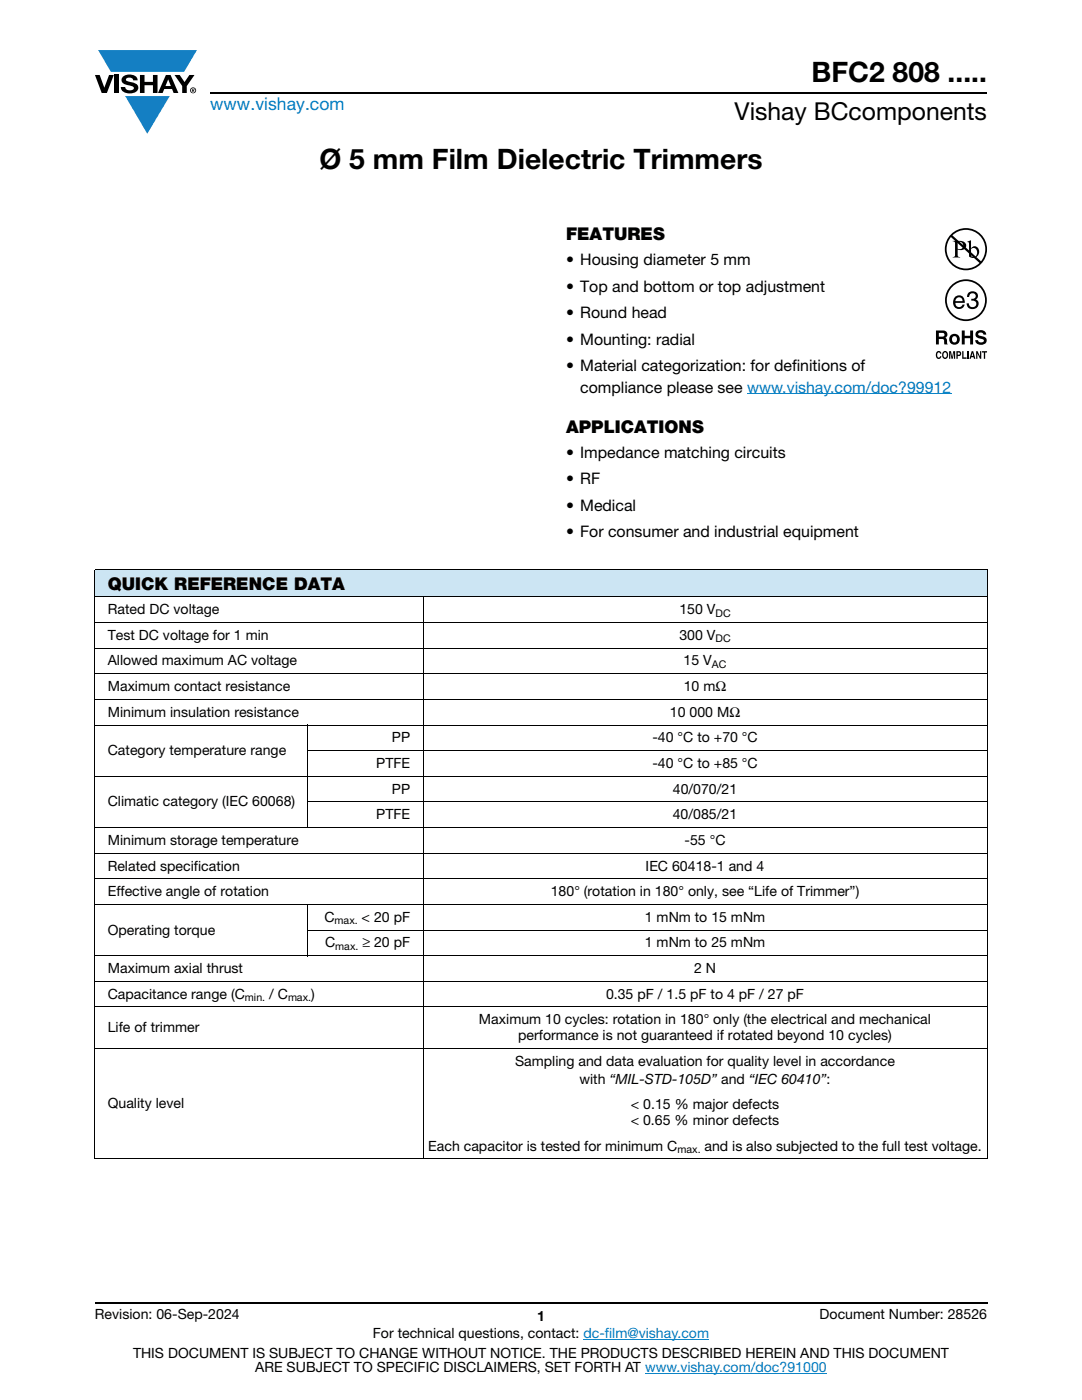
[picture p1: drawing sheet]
<svg xmlns="http://www.w3.org/2000/svg" width="216mm" height="279mm" viewBox="0 0 216 279" stroke-linecap="round" stroke-linejoin="round" font-family="sans-serif">
<defs><g id="words">
<g font-size="5.6">
<text x="161.9" y="16.4">BFC2 808 .....</text>
<text x="63.7" y="33.8">Ø 5 mm Film Dielectric Trimmers</text>
</g>
<text font-size="4.9" x="146.6" y="24">Vishay BCcomponents</text>
<text font-size="3.5" fill="#007ec4" x="42" y="21.9">www.vishay.com</text>
<g font-size="3.5">
<text x="112.9" y="47.9">FEATURES</text>
<text x="112.9" y="86.3">APPLICATIONS</text>
<text x="21.5" y="117.7">QUICK REFERENCE DATA</text>
</g>
<g font-size="3.2">
<text x="112.9" y="52.9">• Housing diameter 5 mm</text>
<text x="112.9" y="58.2">• Top and bottom or top adjustment</text>
<text x="112.9" y="63.5">• Round head</text>
<text x="112.9" y="68.8">• Mounting: radial</text>
<text x="112.9" y="74.1">• Material categorization: for definitions of</text>
<text x="115.8" y="78.3">compliance please see www.vishay.com/doc?99912</text>
<text x="112.9" y="91.4">• Impedance matching circuits</text>
<text x="112.9" y="96.7">• RF</text>
<text x="112.9" y="102">• Medical</text>
<text x="112.9" y="107.3">• For consumer and industrial equipment</text>
</g>
<g font-size="2.8">
<text x="21.5" y="122.6">Rated DC voltage</text>
<text x="135.6" y="122.6">150 V</text>
<text x="21.5" y="127.7">Test DC voltage for 1 min</text>
<text x="135.6" y="127.7">300 V</text>
<text x="21.5" y="132.8">Allowed maximum AC voltage</text>
<text x="21.5" y="137.9">Maximum contact resistance</text>
<text x="136.4" y="132.8">15 V</text>
<text x="136.4" y="137.9">10 mΩ</text>
<text x="21.5" y="143">Minimum insulation resistance</text>
<text x="133.7" y="143">10 000 MΩ</text>
<text x="78.2" y="148.1">PP</text>
<text x="130.2" y="148.1">-40 °C to +70 °C</text>
<text x="21.5" y="150.7">Category temperature range</text>
<text x="75.1" y="153.3">PTFE</text>
<text x="130.2" y="153.3">-40 °C to +85 °C</text>
<text x="21.5" y="161">Climatic category (IEC 60068)</text>
<text x="78.2" y="158.4">PP</text>
<text x="134.3" y="158.4">40/070/21</text>
<text x="75.1" y="163.5">PTFE</text>
<text x="134.2" y="163.5">40/085/21</text>
<text x="21.5" y="168.6">Minimum storage temperature</text>
<text x="21.5" y="173.7">Related specification</text>
<text x="128.8" y="173.7">IEC 60418-1 and 4</text>
<text x="136.6" y="168.6">-55 °C</text>
<text x="21.5" y="178.8">Effective angle of rotation</text>
<text x="109.9" y="178.8">180° (rotation in 180° only, see “Life of Trimmer”)</text>
<text x="64.7" y="184">C</text>
<text x="72.2" y="184">&lt; 20 pF</text>
<text x="128.6" y="184">1 mNm to 15 mNm</text>
<text x="21.5" y="186.5">Operating torque</text>
<text x="64.9" y="189.1">C</text>
<text x="72.3" y="189.1">≥ 20 pF</text>
<text x="128.7" y="189.1">1 mNm to 25 mNm</text>
<text x="21.5" y="194.2">Maximum axial thrust</text>
<text x="138.5" y="194.2">2 N</text>
<text x="21.5" y="199.3">Capacitance range (C</text>
<text x="53.7" y="199.3">/ C</text>
<text x="62.1" y="199.3">)</text>
<text x="120.9" y="199.3">0.35 pF / 1.5 pF to 4 pF / 27 pF</text>
<text x="21.5" y="206">Life of trimmer</text>
<text x="95.6" y="204.4">Maximum 10 cycles: rotation in 180° only (the electrical and mechanical</text>
<text x="103.4" y="207.6">performance is not guaranteed if rotated beyond 10 cycles)</text>
<text x="102.8" y="212.7">Sampling and data evaluation for quality level in accordance</text>
<text x="21.5" y="221.2">Quality level</text>
<text x="115.6" y="216.2">with “MIL-STD-105D” and “IEC 60410”:</text>
<text x="125.9" y="221.4">&lt; 0.15 % major defects</text>
<text x="125.9" y="224.5">&lt; 0.65 % minor defects</text>
<text x="85.5" y="229.7">Each capacitor is tested for minimum C</text>
<text x="140.6" y="229.7">and is also subjected to the full test voltage.</text>
<text x="18.9" y="263.3">Revision: 06-Sep-2024</text>
<text x="107.2" y="263.6">1</text>
<text x="163.6" y="263.3">Document Number: 28526</text>
<text x="74.4" y="267.1">For technical questions, contact: dc-film@vishay.com</text>
<text x="26.5" y="271">THIS DOCUMENT IS SUBJECT TO CHANGE WITHOUT NOTICE. THE PRODUCTS DESCRIBED HEREIN AND THIS DOCUMENT</text>
<text x="50.9" y="273.8">ARE SUBJECT TO SPECIFIC DISCLAIMERS, SET FORTH AT www.vishay.com/doc?91000</text>
</g>
<g font-size="2.1">
<text x="142.8" y="123.1">DC</text>
<text x="142.8" y="128.2">DC</text>
<text x="142" y="133.3">AC</text>
<text x="66.8" y="184.5">max.</text>
<text x="66.9" y="189.6">max.</text>
<text x="48.9" y="199.8">min.</text>
<text x="57.5" y="199.8">max.</text>
<text x="135.2" y="230.2">max.</text>
</g>
</g></defs>
<g fill="#147fc3">
<path d="M19.6 10h19.7l-2.6 4.3h-1.1h-13.5z"/>
<path d="M25 19.2h8.9l-4.5 7.5z"/>
</g>
<g fill="#000">
<path d="M18.9 15h1l.9 2.5 1-2.5h.9l-1.4 3.6h-1zM22.9 15h.9v3.6h-.9zM24.6 15.3a2.1 2.1 0 0 1 2.8 .3l.1 .4h-.9a.79 .79 0 0 0-.7-.5 .79 .79 0 0 0-.8 .4l.3 .3 1 .2a1.08 1.08 0 0 1 1.2 1 1.08 1.08 0 0 1-1.1 1.2 1.73 1.73 0 0 1-2.4-1.2h.9a.96 .96 0 0 0 .8 .6 .96 .96 0 0 0 .9-.4 1.31 1.31 0 0 0-1.2-.6 1.03 1.03 0 0 1-1.1-.6 1.03 1.03 0 0 1 .2-1.1zM27.9 15h.9v1.3h1.7v-1.3h.9v3.6h-.9v-1.6h-1.7v1.6h-.9zM34.8 15h1.1l.9 1.4 1-1.4h1l-1.5 2.2v1.4h-.9v-1.4zM193.3 58.4a1.07 1.07 0 0 1 1.3-.2 1.07 1.07 0 0 1 .5 1.2l-.4 .4a1.06 1.06 0 0 1 .5 1.4 1.06 1.06 0 0 1-1.4 .5l-.2-.1a1.02 1.02 0 0 1-.7-1.1h.4a.71 .71 0 0 0 1 .8 .71 .71 0 0 0 .2-1.2l-.7-.1v-.4a.59 .59 0 0 0 .9-.4 .59 .59 0 0 0-.6-.7 .66 .66 0 0 0-.7 .8h-.4zM186.9 70.2l.4-.2 .3 .1 .2 .5-.6-.2a.66 .66 0 0 0 .1 1l.3-.3h.2a.54 .54 0 0 1-.4 .5 .54 .54 0 0 1-.6-.4zM189.4 70.1h.4l.2 1.2 .2-1.2h.4v1.5h-.3v-1.3l-.2 1.3h-.2l-.3-1.3v1.3h-.2zM192 70.1h.3v1.2h.6v.3h-.9zM191.9 66h.6v1h1.1v-1h.6v2.7h-.6v-1.2h-1.1v1.2h-.6zM193 70.1h.3v1.5h-.3zM194.9 66.1a1.15 1.15 0 0 1 1.9 .7h-.6v-.2a.68 .68 0 0 0-.9-.1l-.1 .4 .3 .1a1.29 1.29 0 0 1 1.4 .9 1.17 1.17 0 0 1-1.2 .9 1.17 1.17 0 0 1-1.1-.9h.6v.2a.67 .67 0 0 0 1.1-.1l-.2-.3-.6-.1a.82 .82 0 0 1-.8-.6 .82 .82 0 0 1 .2-.9z"/>
<path d="M194.8 70.1h.3l.5 1v-1h.2v1.5h-.3l-.5-1.1v1.1h-.2zM195.9 70.1h1.1v.3h-.4v1.2h-.3v-1.2h-.4z"/>
<path d="M33.6 15.9l.5 1.3h-1.1zM33.1 15l-1.6 3.6h1l.3-.8h1.5l.3 .8h1l-1.6-3.6z"/>
<path d="M38.4 17.8h.2v.2h-.2zM38.3 17.7v.7h.1v-.3l.4 .3-.2-.3 .2-.2-.1-.2z"/>
<path d="M38.1 18a.46 .46 0 0 1 .9 0 .46 .46 0 0 1-.9 0zM37.9 18a.6 .6 0 0 0 1.2 0 .6 .6 0 0 0-1.2 0z"/>
<path d="M188.9 59.9a3.8 3.8 0 0 1 7.7 0 3.8 3.8 0 0 1-7.7 0zM188.6 59.9a4.2 4.2 0 0 0 8.3 0 4.2 4.2 0 0 0-8.3 0z"/>
<path d="M190 47a3.9 3.9 0 0 1 5.3-.1 3.9 3.9 0 0 1 .4 5.2zM189.7 47.3l5.8 5.2a3.9 3.9 0 0 1-5.4 .1 3.9 3.9 0 0 1-.4-5.3zM188.5 49.7a4.2 4.2 0 0 0 8.5 0 4.2 4.2 0 0 0-8.5 0z"/>
<path d="M191.1 48.3v1.3a.75 .75 0 0 0 1.1-.6 .75 .75 0 0 0-1.1-.7zM190.1 48.1a2.81 2.81 0 0 1 2.5 .3 .97 .97 0 0 1-.1 1.2 .97 .97 0 0 1-1.2 .3l-.2-.1v1.1v.2l.5 .3h-1.5l.3-.2 .2-.3v-2.3l-.1-.3z"/>
<path d="M193.8 49.7v1.4l.1 .1a.72 .72 0 0 0 .8 0 .72 .72 0 0 0 .3-.8 .72 .72 0 0 0-.4-.8 .72 .72 0 0 0-.8 .1zM193 48.2l.8-.2v1.6a.89 .89 0 0 1 1.1-.4 .89 .89 0 0 1 .5 1 1.23 1.23 0 0 1-.7 1.2 1.23 1.23 0 0 1-1.3-.2l-.1-2.7z"/>
<path d="M187.3 66.4v.8l1-.1a.39 .39 0 0 0 0-.6zM186.8 66h1.4a.79 .79 0 0 1 .8 .4 .79 .79 0 0 1-.1 .9l-.3 .1a.98 .98 0 0 1 .4 1.2l.1 .1h-.6l-.3-1h-.9v1h-.5z"/>
<path d="M188.4 70.4a.64 .64 0 0 0 .2 1l.1-.1a.64 .64 0 0 0-.1-1zM188.2 70.2l.2-.1a.56 .56 0 0 1 .7 .3 .82 .82 0 0 1-.5 1.2h-.2a.89 .89 0 0 1-.2-1.4z"/>
<path d="M190.2 67.1a.63 .63 0 0 0-.2 .8 .63 .63 0 0 0 .7 .4 .63 .63 0 0 0 .2-.8 .63 .63 0 0 0-.7-.4zM189.4 67.7a1.1 1.1 0 0 1 2.2 0 1.1 1.1 0 0 1-2.2 0z"/>
<path d="M191.1 70.3v.5l.4-.1v-.3zM190.8 70.1h.6a.5 .5 0 0 1 .4 .5 .5 .5 0 0 1-.4 .5h-.3v.5h-.3z"/>
<path d="M190.8 59.6l-.2 .5h1.5a.7 .7 0 0 0-.4-.7 .7 .7 0 0 0-.9 .2zM190.6 59.2a1.18 1.18 0 0 1 1.4-.1 1.18 1.18 0 0 1 .5 1.3h-1.9a.73 .73 0 0 0 .6 .9 .73 .73 0 0 0 .9-.5h.4a1.21 1.21 0 0 1-1.6 .8 1.21 1.21 0 0 1-.7-1.7z"/>
<path d="M194 70.4l-.1 .6h.3zM193.9 70.1h.3l.4 1.5h-.3v-.3h-.5l-.1 .3h-.3z"/>
</g>
<path d="M42 18.6h155M18.9 260h178.1" fill="none" stroke="#000" stroke-width=".36"/>
<path d="M149.1 78.6h40.7M116.4 267.3h25.1M128.7 274h36.3" fill="none" stroke="#007ec4" stroke-width=".2"/>
<path d="M18.9 113.6h178.1v5.5h-178.1z" fill="#cce5f3"/>
<g fill="none" stroke="#000" stroke-width=".2">
<path d="M18.9 113.6h178.1M18.9 119.1h178.1M18.9 113.7v117.5M84.4 119v112.4M197 113.7v117.5M18.9 124.2h178.1M18.9 129.3h178.1M18.9 134.5h178.1M18.9 139.6h178.1M18.9 144.7h178.1M18.9 154.9h178.1M61.3 149.8h135.7"/>
<path d="M61.4 144.6v20.6M18.9 165.1h178.1M18.9 170.3h178.1M18.9 175.4h178.1M61.3 160h135.7M18.9 180.5h178.1M18.9 190.7h178.1M18.9 195.8h178.1M61.3 185.6h135.7M61.4 180.4v10.4M18.9 201h178.1M18.9 209.3h178.1"/>
<path d="M18.9 231.3h178.1"/>
</g>
<use href="#words"/>
</svg>
